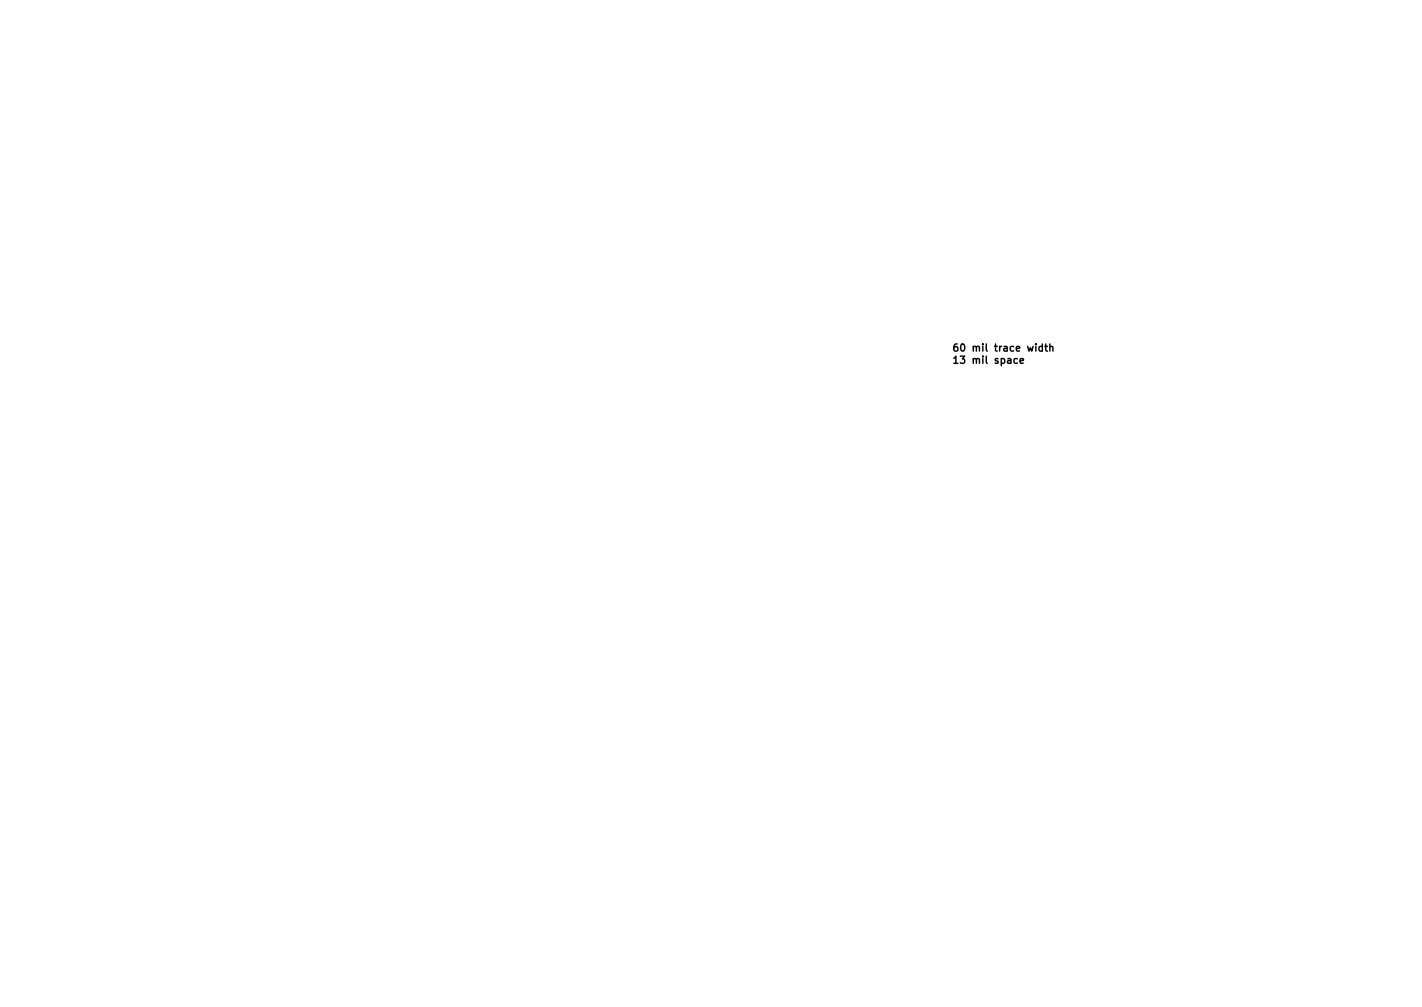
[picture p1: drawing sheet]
<svg xmlns="http://www.w3.org/2000/svg" width="297mm" height="210mm" viewBox="0 0 297 210" stroke-linecap="round" stroke-linejoin="round" font-family="sans-serif">
<defs><g id="words">
<g font-size="2.1">
<text x="198.8" y="73.4">60 mil trace width</text>
<text x="198.8" y="75.9">13 mil space</text>
</g>
</g></defs>
<path d="M212.5 74.9h-.4l-.3 .2 .2 .7h.5M213.1 75.4l.7-.2-.1-.3h-.4l-.2 .2 .1 .7h.5M217.7 72.4l-.4-.1-.3 .3 .2 .6h.5M217.7 71.8v1.5M218.2 72.3h.6M218.4 71.8v1.3l.4 .2M219.3 72.5l.2-.2 .4 .1 .1 .9M219.3 71.8v1.5" fill="none" stroke="#000" stroke-width=".3"/>
<use href="#words"/>
</svg>
